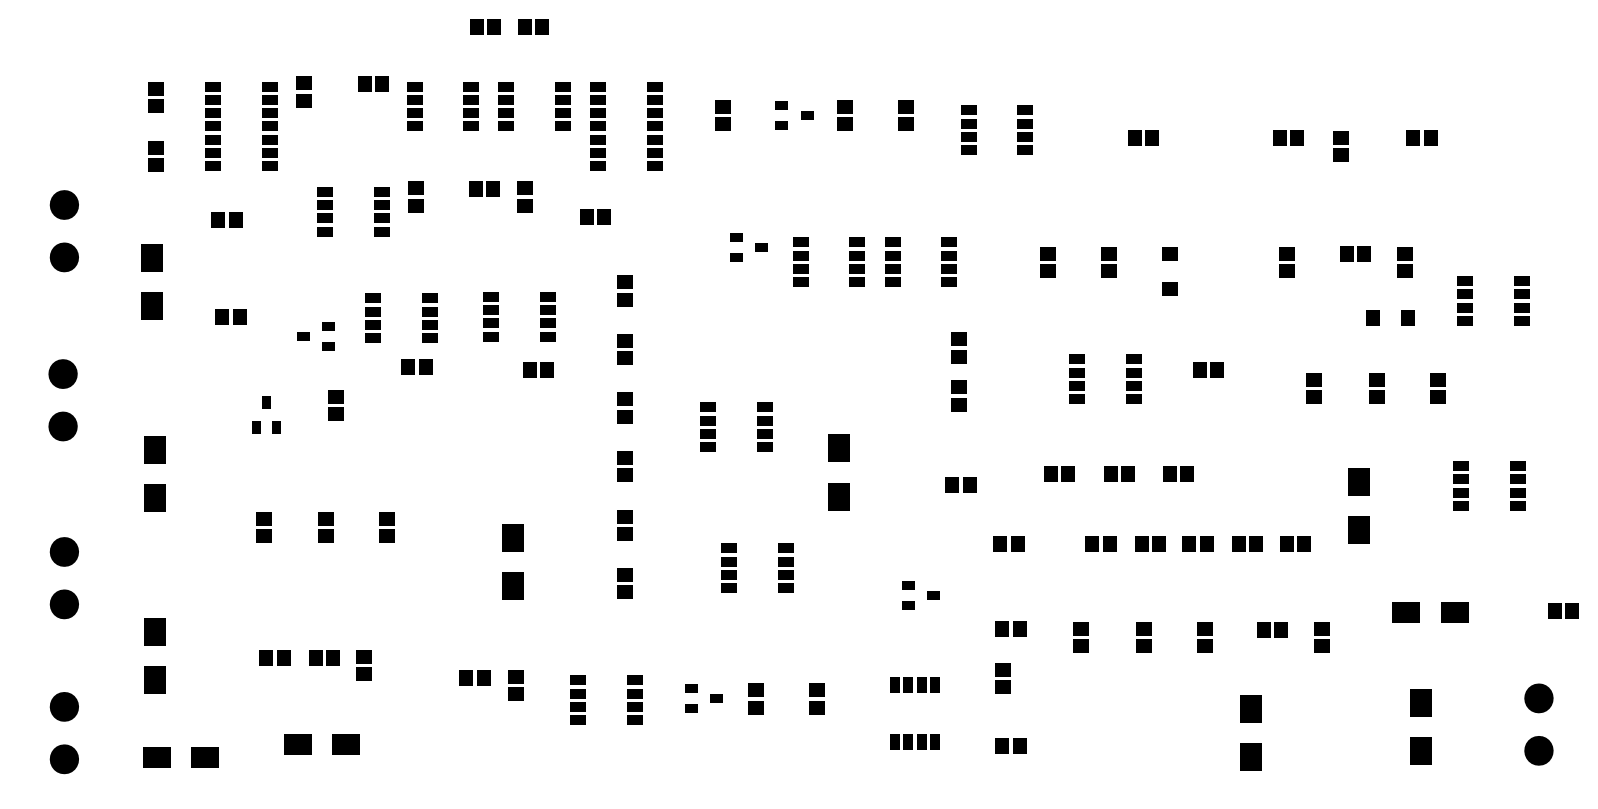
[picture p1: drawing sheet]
<svg xmlns="http://www.w3.org/2000/svg" width="507mm" height="257mm" viewBox="0 0 507 257" stroke-linecap="round" stroke-linejoin="round" font-family="sans-serif">
<g fill="#000">
<circle cx="20.3" cy="65.1" r="4.6"/>
<circle cx="20.3" cy="81.7" r="4.6"/>
<circle cx="19.9" cy="118.8" r="4.6"/>
<circle cx="19.9" cy="135.4" r="4.6"/>
<circle cx="20.3" cy="175.2" r="4.6"/>
<circle cx="20.3" cy="191.9" r="4.6"/>
<circle cx="20.3" cy="224.4" r="4.6"/>
<circle cx="488.4" cy="221.7" r="4.6"/>
<circle cx="488.4" cy="238.4" r="4.6"/>
<circle cx="20.3" cy="241" r="4.6"/>
</g>
<g fill="#000">
<path d="M149.2 6h4.4v5h-4.4z" fill-rule="evenodd"/>
<path d="M154.7 6h4.3v5h-4.3z" fill-rule="evenodd"/>
<path d="M164.4 6h4.4v5h-4.4z" fill-rule="evenodd"/>
<path d="M169.9 6h4.4v5h-4.4z" fill-rule="evenodd"/>
<path d="M47 31.6h5v4.4h-5z" fill-rule="evenodd"/>
<path d="M47 26.1h5v4.4h-5z" fill-rule="evenodd"/>
<path d="M65.3 26h4.9v3h-4.9z" fill-rule="evenodd"/>
<path d="M65.3 30.2h4.9v3h-4.9z" fill-rule="evenodd"/>
<path d="M65.3 34.4h4.9v3h-4.9z" fill-rule="evenodd"/>
<path d="M83.3 26h4.9v3h-4.9z" fill-rule="evenodd"/>
<path d="M83.3 30.2h4.9v3h-4.9z" fill-rule="evenodd"/>
<path d="M83.3 34.4h4.9v3h-4.9z" fill-rule="evenodd"/>
<path d="M94.1 24.2h5v4.4h-5z" fill-rule="evenodd"/>
<path d="M94.1 29.7h5v4.4h-5z" fill-rule="evenodd"/>
<path d="M113.7 24.1h4.3v5h-4.3z" fill-rule="evenodd"/>
<path d="M119.2 24.1h4.3v5h-4.3z" fill-rule="evenodd"/>
<path d="M129.1 26h5v3h-5z" fill-rule="evenodd"/>
<path d="M129.1 34.4h5v3h-5z" fill-rule="evenodd"/>
<path d="M129.1 30.2h5v3h-5z" fill-rule="evenodd"/>
<path d="M147.1 26h5v3h-5z" fill-rule="evenodd"/>
<path d="M147.1 34.4h5v3h-5z" fill-rule="evenodd"/>
<path d="M147.1 30.2h5v3h-5z" fill-rule="evenodd"/>
<path d="M158.3 26h5v3h-5z" fill-rule="evenodd"/>
<path d="M158.3 34.4h5v3h-5z" fill-rule="evenodd"/>
<path d="M158.3 30.2h5v3h-5z" fill-rule="evenodd"/>
<path d="M176.3 26h4.9v3h-4.9z" fill-rule="evenodd"/>
<path d="M176.3 34.4h4.9v3h-4.9z" fill-rule="evenodd"/>
<path d="M176.3 30.2h4.9v3h-4.9z" fill-rule="evenodd"/>
<path d="M187.5 26h4.9v3h-4.9z" fill-rule="evenodd"/>
<path d="M187.5 30.2h4.9v3h-4.9z" fill-rule="evenodd"/>
<path d="M187.5 34.4h4.9v3h-4.9z" fill-rule="evenodd"/>
<path d="M205.5 26h4.9v3h-4.9z" fill-rule="evenodd"/>
<path d="M205.5 30.2h4.9v3h-4.9z" fill-rule="evenodd"/>
<path d="M205.5 34.4h4.9v3h-4.9z" fill-rule="evenodd"/>
<path d="M226.9 31.9h5v4.3h-5z" fill-rule="evenodd"/>
<path d="M246.2 32.3h4v2.6h-4z" fill-rule="evenodd"/>
<path d="M254.2 35.4h4v2.7h-4z" fill-rule="evenodd"/>
<path d="M265.8 31.9h5v4.3h-5z" fill-rule="evenodd"/>
<path d="M285.3 31.9h5v4.3h-5z" fill-rule="evenodd"/>
<path d="M305 33.6h5v3h-5z" fill-rule="evenodd"/>
<path d="M323 33.6h5v3h-5z" fill-rule="evenodd"/>
<path d="M47 44.7h5v4.4h-5z" fill-rule="evenodd"/>
<path d="M47 50.2h5v4.4h-5z" fill-rule="evenodd"/>
<path d="M65.3 51.3h4.9v3h-4.9z" fill-rule="evenodd"/>
<path d="M65.3 47.1h4.9v3h-4.9z" fill-rule="evenodd"/>
<path d="M65.3 38.6h4.9v3.1h-4.9z" fill-rule="evenodd"/>
<path d="M65.3 42.9h4.9v3h-4.9z" fill-rule="evenodd"/>
<path d="M83.3 51.3h4.9v3h-4.9z" fill-rule="evenodd"/>
<path d="M83.3 47.1h4.9v3h-4.9z" fill-rule="evenodd"/>
<path d="M83.3 38.6h4.9v3.1h-4.9z" fill-rule="evenodd"/>
<path d="M83.3 42.9h4.9v3h-4.9z" fill-rule="evenodd"/>
<path d="M129.1 38.6h5v3.1h-5z" fill-rule="evenodd"/>
<path d="M147.1 38.6h5v3.1h-5z" fill-rule="evenodd"/>
<path d="M158.3 38.6h5v3.1h-5z" fill-rule="evenodd"/>
<path d="M176.3 38.6h4.9v3.1h-4.9z" fill-rule="evenodd"/>
<path d="M187.5 51.3h4.9v3h-4.9z" fill-rule="evenodd"/>
<path d="M187.5 47.1h4.9v3h-4.9z" fill-rule="evenodd"/>
<path d="M187.5 38.6h4.9v3.1h-4.9z" fill-rule="evenodd"/>
<path d="M187.5 42.9h4.9v3h-4.9z" fill-rule="evenodd"/>
<path d="M205.5 51.3h4.9v3h-4.9z" fill-rule="evenodd"/>
<path d="M205.5 47.1h4.9v3h-4.9z" fill-rule="evenodd"/>
<path d="M205.5 38.6h4.9v3.1h-4.9z" fill-rule="evenodd"/>
<path d="M205.5 42.9h4.9v3h-4.9z" fill-rule="evenodd"/>
<path d="M226.9 37.3h5v4.4h-5z" fill-rule="evenodd"/>
<path d="M246.2 38.6h4v2.7h-4z" fill-rule="evenodd"/>
<path d="M265.8 37.3h5v4.4h-5z" fill-rule="evenodd"/>
<path d="M285.3 37.3h5v4.4h-5z" fill-rule="evenodd"/>
<path d="M305 46.3h5v3h-5z" fill-rule="evenodd"/>
<path d="M305 37.8h5v3h-5z" fill-rule="evenodd"/>
<path d="M305 42h5v3h-5z" fill-rule="evenodd"/>
<path d="M323 46.3h5v3h-5z" fill-rule="evenodd"/>
<path d="M323 37.8h5v3h-5z" fill-rule="evenodd"/>
<path d="M323 42h5v3h-5z" fill-rule="evenodd"/>
<path d="M358.1 41.5h4.3v5h-4.3z" fill-rule="evenodd"/>
<path d="M363.6 41.5h4.3v5h-4.3z" fill-rule="evenodd"/>
<path d="M404.2 41.5h4.3v5h-4.3z" fill-rule="evenodd"/>
<path d="M409.7 41.5h4.3v5h-4.3z" fill-rule="evenodd"/>
<path d="M423.1 41.6h5v4.3h-5z" fill-rule="evenodd"/>
<path d="M423.1 47.1h5v4.3h-5z" fill-rule="evenodd"/>
<path d="M446.5 41.5h4.3v5h-4.3z" fill-rule="evenodd"/>
<path d="M452 41.5h4.3v5h-4.3z" fill-rule="evenodd"/>
<path d="M44.9 77.5h6.6v8.9h-6.6z" fill-rule="evenodd"/>
<path d="M67.2 67.2h4.3v5h-4.3z" fill-rule="evenodd"/>
<path d="M72.7 67.2h4.3v5h-4.3z" fill-rule="evenodd"/>
<path d="M100.8 72h4.9v3h-4.9z" fill-rule="evenodd"/>
<path d="M100.8 67.8h4.9v3h-4.9z" fill-rule="evenodd"/>
<path d="M100.8 59.4h4.9v3h-4.9z" fill-rule="evenodd"/>
<path d="M100.8 63.6h4.9v3h-4.9z" fill-rule="evenodd"/>
<path d="M118.8 72h4.9v3h-4.9z" fill-rule="evenodd"/>
<path d="M118.8 67.8h4.9v3h-4.9z" fill-rule="evenodd"/>
<path d="M118.8 59.4h4.9v3h-4.9z" fill-rule="evenodd"/>
<path d="M118.8 63.6h4.9v3h-4.9z" fill-rule="evenodd"/>
<path d="M129.6 57.6h5v4.4h-5z" fill-rule="evenodd"/>
<path d="M129.6 63.1h5v4.4h-5z" fill-rule="evenodd"/>
<path d="M148.8 57.5h4.3v5h-4.3z" fill-rule="evenodd"/>
<path d="M154.3 57.5h4.3v5h-4.3z" fill-rule="evenodd"/>
<path d="M164.3 57.6h5v4.4h-5z" fill-rule="evenodd"/>
<path d="M164.3 63.1h5v4.4h-5z" fill-rule="evenodd"/>
<path d="M184.1 66.4h4.3v5h-4.3z" fill-rule="evenodd"/>
<path d="M189.6 66.4h4.3v5h-4.3z" fill-rule="evenodd"/>
<path d="M231.9 74.1h4v2.7h-4z" fill-rule="evenodd"/>
<path d="M239.8 77.3h4.1v2.6h-4.1z" fill-rule="evenodd"/>
<path d="M251.8 75.4h4.9v3h-4.9z" fill-rule="evenodd"/>
<path d="M269.7 75.4h5v3h-5z" fill-rule="evenodd"/>
<path d="M280.9 75.4h5v3h-5z" fill-rule="evenodd"/>
<path d="M298.9 75.4h5v3h-5z" fill-rule="evenodd"/>
<path d="M44.9 92.8h6.6v8.9h-6.6z" fill-rule="evenodd"/>
<path d="M115.9 93.2h5v3h-5z" fill-rule="evenodd"/>
<path d="M133.9 93.2h4.9v3h-4.9z" fill-rule="evenodd"/>
<path d="M153.5 92.7h4.9v3h-4.9z" fill-rule="evenodd"/>
<path d="M153.5 97h4.9v3h-4.9z" fill-rule="evenodd"/>
<path d="M171.4 92.7h5v3h-5z" fill-rule="evenodd"/>
<path d="M171.4 97h5v3h-5z" fill-rule="evenodd"/>
<path d="M195.8 92.9h5v4.4h-5z" fill-rule="evenodd"/>
<path d="M195.8 87.4h5v4.4h-5z" fill-rule="evenodd"/>
<path d="M231.9 80.4h4v2.7h-4z" fill-rule="evenodd"/>
<path d="M251.8 88.1h4.9v3h-4.9z" fill-rule="evenodd"/>
<path d="M251.8 79.6h4.9v3h-4.9z" fill-rule="evenodd"/>
<path d="M251.8 83.9h4.9v3h-4.9z" fill-rule="evenodd"/>
<path d="M269.7 88.1h5v3h-5z" fill-rule="evenodd"/>
<path d="M269.7 79.6h5v3h-5z" fill-rule="evenodd"/>
<path d="M269.7 83.9h5v3h-5z" fill-rule="evenodd"/>
<path d="M280.9 88.1h5v3h-5z" fill-rule="evenodd"/>
<path d="M280.9 79.6h5v3h-5z" fill-rule="evenodd"/>
<path d="M280.9 83.9h5v3h-5z" fill-rule="evenodd"/>
<path d="M298.9 88.1h5v3h-5z" fill-rule="evenodd"/>
<path d="M298.9 79.6h5v3h-5z" fill-rule="evenodd"/>
<path d="M298.9 83.9h5v3h-5z" fill-rule="evenodd"/>
<path d="M330.1 78.3h5v4.4h-5z" fill-rule="evenodd"/>
<path d="M330.1 83.8h5v4.4h-5z" fill-rule="evenodd"/>
<path d="M349.5 78.3h5v4.4h-5z" fill-rule="evenodd"/>
<path d="M349.5 83.8h5v4.4h-5z" fill-rule="evenodd"/>
<path d="M369 78.4h5v4.3h-5z" fill-rule="evenodd"/>
<path d="M369 89.7h5v4.3h-5z" fill-rule="evenodd"/>
<path d="M406.2 78.3h5v4.4h-5z" fill-rule="evenodd"/>
<path d="M406.2 83.8h5v4.4h-5z" fill-rule="evenodd"/>
<path d="M425.3 78.2h4.4v5h-4.4z" fill-rule="evenodd"/>
<path d="M430.8 78.2h4.4v5h-4.4z" fill-rule="evenodd"/>
<path d="M433.6 98.5h4.4v5h-4.4z" fill-rule="evenodd"/>
<path d="M443.4 78.3h5v4.4h-5z" fill-rule="evenodd"/>
<path d="M443.4 83.8h5v4.4h-5z" fill-rule="evenodd"/>
<path d="M445 98.5h4.3v5h-4.3z" fill-rule="evenodd"/>
<path d="M462.6 91.9h4.9v3h-4.9z" fill-rule="evenodd"/>
<path d="M462.6 87.7h4.9v3h-4.9z" fill-rule="evenodd"/>
<path d="M462.6 96.1h4.9v3h-4.9z" fill-rule="evenodd"/>
<path d="M480.5 91.9h5v3h-5z" fill-rule="evenodd"/>
<path d="M480.5 87.7h5v3h-5z" fill-rule="evenodd"/>
<path d="M480.5 96.1h5v3h-5z" fill-rule="evenodd"/>
<path d="M68.5 98.1h4.3v5h-4.3z" fill-rule="evenodd"/>
<path d="M73.9 98.1h4.4v5h-4.4z" fill-rule="evenodd"/>
<path d="M94.2 105.6h4v2.7h-4z" fill-rule="evenodd"/>
<path d="M102.2 108.7h4v2.7h-4z" fill-rule="evenodd"/>
<path d="M102.2 102.4h4v2.7h-4z" fill-rule="evenodd"/>
<path d="M115.9 105.8h5v3h-5z" fill-rule="evenodd"/>
<path d="M115.9 101.6h5v3h-5z" fill-rule="evenodd"/>
<path d="M115.9 97.4h5v3h-5z" fill-rule="evenodd"/>
<path d="M127.4 114.1h4.4v5h-4.4z" fill-rule="evenodd"/>
<path d="M132.9 114.1h4.4v5h-4.4z" fill-rule="evenodd"/>
<path d="M133.9 105.8h4.9v3h-4.9z" fill-rule="evenodd"/>
<path d="M133.9 101.6h4.9v3h-4.9z" fill-rule="evenodd"/>
<path d="M133.9 97.4h4.9v3h-4.9z" fill-rule="evenodd"/>
<path d="M153.5 105.4h4.9v3h-4.9z" fill-rule="evenodd"/>
<path d="M153.5 101.2h4.9v3h-4.9z" fill-rule="evenodd"/>
<path d="M166.1 115h4.4v5h-4.4z" fill-rule="evenodd"/>
<path d="M171.4 105.4h5v3h-5z" fill-rule="evenodd"/>
<path d="M171.4 101.2h5v3h-5z" fill-rule="evenodd"/>
<path d="M171.6 115h4.4v5h-4.4z" fill-rule="evenodd"/>
<path d="M195.8 106h5v4.4h-5z" fill-rule="evenodd"/>
<path d="M195.8 111.5h5v4.3h-5z" fill-rule="evenodd"/>
<path d="M302 105.6h5v4.3h-5z" fill-rule="evenodd"/>
<path d="M302 111.1h5v4.3h-5z" fill-rule="evenodd"/>
<path d="M339.4 112.6h4.9v3h-4.9z" fill-rule="evenodd"/>
<path d="M339.4 116.8h4.9v3h-4.9z" fill-rule="evenodd"/>
<path d="M357.4 112.6h4.9v3h-4.9z" fill-rule="evenodd"/>
<path d="M357.4 116.8h4.9v3h-4.9z" fill-rule="evenodd"/>
<path d="M378.8 115h4.4v5h-4.4z" fill-rule="evenodd"/>
<path d="M384.3 115h4.4v5h-4.4z" fill-rule="evenodd"/>
<path d="M462.6 100.3h4.9v3.1h-4.9z" fill-rule="evenodd"/>
<path d="M480.5 100.3h5v3.1h-5z" fill-rule="evenodd"/>
<path d="M80.1 133.8h2.6v4h-2.6z" fill-rule="evenodd"/>
<path d="M83.2 125.9h2.7v4h-2.7z" fill-rule="evenodd"/>
<path d="M86.4 133.8h2.7v4h-2.7z" fill-rule="evenodd"/>
<path d="M104.1 129.3h5v4.3h-5z" fill-rule="evenodd"/>
<path d="M104.1 123.8h5v4.3h-5z" fill-rule="evenodd"/>
<path d="M195.8 124.6h5v4.4h-5z" fill-rule="evenodd"/>
<path d="M195.8 130.1h5v4.3h-5z" fill-rule="evenodd"/>
<path d="M222.4 132h4.9v3h-4.9z" fill-rule="evenodd"/>
<path d="M222.4 127.8h4.9v3h-4.9z" fill-rule="evenodd"/>
<path d="M222.4 136.3h4.9v3h-4.9z" fill-rule="evenodd"/>
<path d="M240.4 132h4.9v3h-4.9z" fill-rule="evenodd"/>
<path d="M240.4 127.8h4.9v3h-4.9z" fill-rule="evenodd"/>
<path d="M240.4 136.3h4.9v3h-4.9z" fill-rule="evenodd"/>
<path d="M302 126.3h5v4.3h-5z" fill-rule="evenodd"/>
<path d="M302 120.8h5v4.3h-5z" fill-rule="evenodd"/>
<path d="M339.4 125.3h4.9v3h-4.9z" fill-rule="evenodd"/>
<path d="M339.4 121.1h4.9v3h-4.9z" fill-rule="evenodd"/>
<path d="M357.4 125.3h4.9v3h-4.9z" fill-rule="evenodd"/>
<path d="M357.4 121.1h4.9v3h-4.9z" fill-rule="evenodd"/>
<path d="M414.6 118.5h5v4.3h-5z" fill-rule="evenodd"/>
<path d="M414.6 124h5v4.3h-5z" fill-rule="evenodd"/>
<path d="M434.5 118.5h5v4.3h-5z" fill-rule="evenodd"/>
<path d="M434.5 124h5v4.3h-5z" fill-rule="evenodd"/>
<path d="M454 118.5h5v4.3h-5z" fill-rule="evenodd"/>
<path d="M454 124h5v4.3h-5z" fill-rule="evenodd"/>
<path d="M45.7 138.4h6.7v8.8h-6.7z" fill-rule="evenodd"/>
<path d="M195.8 143.2h5v4.3h-5z" fill-rule="evenodd"/>
<path d="M195.8 148.7h5v4.3h-5z" fill-rule="evenodd"/>
<path d="M222.4 140.5h4.9v3h-4.9z" fill-rule="evenodd"/>
<path d="M240.4 140.5h4.9v3h-4.9z" fill-rule="evenodd"/>
<path d="M263.1 138h6.6v8.8h-6.6z" fill-rule="evenodd"/>
<path d="M300.2 151.3h4.3v5h-4.3z" fill-rule="evenodd"/>
<path d="M305.7 151.3h4.3v5h-4.3z" fill-rule="evenodd"/>
<path d="M331.5 147.9h4.3v5.1h-4.3z" fill-rule="evenodd"/>
<path d="M337 147.9h4.3v5.1h-4.3z" fill-rule="evenodd"/>
<path d="M350.5 147.9h4.3v5.1h-4.3z" fill-rule="evenodd"/>
<path d="M356 147.9h4.3v5.1h-4.3z" fill-rule="evenodd"/>
<path d="M369.1 147.9h4.3v5.1h-4.3z" fill-rule="evenodd"/>
<path d="M374.6 147.9h4.3v5.1h-4.3z" fill-rule="evenodd"/>
<path d="M428.2 148.5h6.7v8.9h-6.7z" fill-rule="evenodd"/>
<path d="M461.3 154.9h4.9v3h-4.9z" fill-rule="evenodd"/>
<path d="M461.3 146.4h4.9v3h-4.9z" fill-rule="evenodd"/>
<path d="M461.3 150.6h4.9v3h-4.9z" fill-rule="evenodd"/>
<path d="M479.3 154.9h4.9v3h-4.9z" fill-rule="evenodd"/>
<path d="M479.3 146.4h4.9v3h-4.9z" fill-rule="evenodd"/>
<path d="M479.3 150.6h4.9v3h-4.9z" fill-rule="evenodd"/>
<path d="M45.7 153.7h6.7v8.8h-6.7z" fill-rule="evenodd"/>
<path d="M81.4 167.9h5v4.4h-5z" fill-rule="evenodd"/>
<path d="M81.4 162.4h5v4.4h-5z" fill-rule="evenodd"/>
<path d="M100.9 167.9h5v4.4h-5z" fill-rule="evenodd"/>
<path d="M100.9 162.4h5v4.4h-5z" fill-rule="evenodd"/>
<path d="M120.3 167.9h5v4.4h-5z" fill-rule="evenodd"/>
<path d="M120.3 162.4h5v4.4h-5z" fill-rule="evenodd"/>
<path d="M159.5 166.3h6.6v8.8h-6.6z" fill-rule="evenodd"/>
<path d="M195.8 167.3h5v4.3h-5z" fill-rule="evenodd"/>
<path d="M195.8 161.8h5v4.3h-5z" fill-rule="evenodd"/>
<path d="M229 172.6h5v3h-5z" fill-rule="evenodd"/>
<path d="M229 176.8h5v3h-5z" fill-rule="evenodd"/>
<path d="M247 172.6h5v3h-5z" fill-rule="evenodd"/>
<path d="M247 176.8h5v3h-5z" fill-rule="evenodd"/>
<path d="M263.1 153.3h6.6v8.8h-6.6z" fill-rule="evenodd"/>
<path d="M315.4 170.3h4.3v5h-4.3z" fill-rule="evenodd"/>
<path d="M320.9 170.3h4.3v5h-4.3z" fill-rule="evenodd"/>
<path d="M344.6 170.3h4.3v5h-4.3z" fill-rule="evenodd"/>
<path d="M350.1 170.3h4.3v5h-4.3z" fill-rule="evenodd"/>
<path d="M360.2 170.3h4.4v5h-4.4z" fill-rule="evenodd"/>
<path d="M365.7 170.3h4.4v5h-4.4z" fill-rule="evenodd"/>
<path d="M375.4 170.3h4.4v5h-4.4z" fill-rule="evenodd"/>
<path d="M380.9 170.3h4.4v5h-4.4z" fill-rule="evenodd"/>
<path d="M391.1 170.3h4.3v5h-4.3z" fill-rule="evenodd"/>
<path d="M396.6 170.3h4.3v5h-4.3z" fill-rule="evenodd"/>
<path d="M406.3 170.3h4.3v5h-4.3z" fill-rule="evenodd"/>
<path d="M411.8 170.3h4.3v5h-4.3z" fill-rule="evenodd"/>
<path d="M428.2 163.8h6.7v8.9h-6.7z" fill-rule="evenodd"/>
<path d="M461.3 159.1h4.9v3h-4.9z" fill-rule="evenodd"/>
<path d="M479.3 159.1h4.9v3h-4.9z" fill-rule="evenodd"/>
<path d="M45.7 196.3h6.7v8.8h-6.7z" fill-rule="evenodd"/>
<path d="M159.5 181.6h6.6v8.8h-6.6z" fill-rule="evenodd"/>
<path d="M195.8 180.4h5v4.3h-5z" fill-rule="evenodd"/>
<path d="M195.8 185.9h5v4.3h-5z" fill-rule="evenodd"/>
<path d="M229 181.1h5v3h-5z" fill-rule="evenodd"/>
<path d="M229 185.3h5v3h-5z" fill-rule="evenodd"/>
<path d="M247 181.1h5v3h-5z" fill-rule="evenodd"/>
<path d="M247 185.3h5v3h-5z" fill-rule="evenodd"/>
<path d="M286.4 184.4h4v2.7h-4z" fill-rule="evenodd"/>
<path d="M286.4 190.7h4v2.7h-4z" fill-rule="evenodd"/>
<path d="M294.4 187.6h4v2.6h-4z" fill-rule="evenodd"/>
<path d="M316 197.2h4.4v5h-4.4z" fill-rule="evenodd"/>
<path d="M321.5 197.2h4.4v5h-4.4z" fill-rule="evenodd"/>
<path d="M442.1 191.1h8.8v6.6h-8.8z" fill-rule="evenodd"/>
<path d="M457.4 191.1h8.8v6.6h-8.8z" fill-rule="evenodd"/>
<path d="M491.5 191.5h4.4v5h-4.4z" fill-rule="evenodd"/>
<path d="M497 191.5h4.3v5h-4.3z" fill-rule="evenodd"/>
<path d="M45.7 211.6h6.7v8.8h-6.7z" fill-rule="evenodd"/>
<path d="M82.4 206.3h4.3v5h-4.3z" fill-rule="evenodd"/>
<path d="M87.9 206.3h4.3v5h-4.3z" fill-rule="evenodd"/>
<path d="M98 206.3h4.4v5h-4.4z" fill-rule="evenodd"/>
<path d="M103.5 206.3h4.4v5h-4.4z" fill-rule="evenodd"/>
<path d="M113.1 206.4h5.1v4.3h-5.1z" fill-rule="evenodd"/>
<path d="M113.1 211.9h5.1v4.3h-5.1z" fill-rule="evenodd"/>
<path d="M145.8 212.6h4.4v5h-4.4z" fill-rule="evenodd"/>
<path d="M151.3 212.6h4.4v5h-4.4z" fill-rule="evenodd"/>
<path d="M161.4 212.7h5v4.4h-5z" fill-rule="evenodd"/>
<path d="M181.2 214.5h4.9v3h-4.9z" fill-rule="evenodd"/>
<path d="M199.1 214.5h5v3h-5z" fill-rule="evenodd"/>
<path d="M315.9 210.4h5v4.3h-5z" fill-rule="evenodd"/>
<path d="M340.6 203h5v4.3h-5z" fill-rule="evenodd"/>
<path d="M340.6 197.5h5v4.4h-5z" fill-rule="evenodd"/>
<path d="M360.5 203h5v4.3h-5z" fill-rule="evenodd"/>
<path d="M360.5 197.5h5v4.4h-5z" fill-rule="evenodd"/>
<path d="M380 203h5v4.3h-5z" fill-rule="evenodd"/>
<path d="M380 197.5h5v4.4h-5z" fill-rule="evenodd"/>
<path d="M399.1 197.4h4.4v5h-4.4z" fill-rule="evenodd"/>
<path d="M404.6 197.4h4.4v5h-4.4z" fill-rule="evenodd"/>
<path d="M417.2 203h5v4.3h-5z" fill-rule="evenodd"/>
<path d="M417.2 197.5h5v4.4h-5z" fill-rule="evenodd"/>
<path d="M90.3 232.9h8.8v6.7h-8.8z" fill-rule="evenodd"/>
<path d="M105.6 232.9h8.8v6.7h-8.8z" fill-rule="evenodd"/>
<path d="M161.4 218.2h5v4.4h-5z" fill-rule="evenodd"/>
<path d="M181.2 227.1h4.9v3h-4.9z" fill-rule="evenodd"/>
<path d="M181.2 222.9h4.9v3h-4.9z" fill-rule="evenodd"/>
<path d="M181.2 218.7h4.9v3h-4.9z" fill-rule="evenodd"/>
<path d="M199.1 227.1h5v3h-5z" fill-rule="evenodd"/>
<path d="M199.1 222.9h5v3h-5z" fill-rule="evenodd"/>
<path d="M199.1 218.7h5v3h-5z" fill-rule="evenodd"/>
<path d="M217.5 217.4h4v2.6h-4z" fill-rule="evenodd"/>
<path d="M217.5 223.7h4v2.7h-4z" fill-rule="evenodd"/>
<path d="M225.5 220.5h4v2.7h-4z" fill-rule="evenodd"/>
<path d="M237.5 217h5v4.3h-5z" fill-rule="evenodd"/>
<path d="M237.5 222.4h5v4.4h-5z" fill-rule="evenodd"/>
<path d="M256.9 217h5v4.3h-5z" fill-rule="evenodd"/>
<path d="M256.9 222.4h5v4.4h-5z" fill-rule="evenodd"/>
<path d="M282.7 233h3v5h-3z" fill-rule="evenodd"/>
<path d="M282.7 215.1h3v4.9h-3z" fill-rule="evenodd"/>
<path d="M286.9 233h3v5h-3z" fill-rule="evenodd"/>
<path d="M286.9 215.1h3v4.9h-3z" fill-rule="evenodd"/>
<path d="M291.1 233h3v5h-3z" fill-rule="evenodd"/>
<path d="M291.1 215.1h3v4.9h-3z" fill-rule="evenodd"/>
<path d="M295.3 233h3v5h-3z" fill-rule="evenodd"/>
<path d="M295.3 215.1h3v4.9h-3z" fill-rule="evenodd"/>
<path d="M316 234.4h4.4v5h-4.4z" fill-rule="evenodd"/>
<path d="M315.9 215.9h5v4.3h-5z" fill-rule="evenodd"/>
<path d="M321.5 234.4h4.4v5h-4.4z" fill-rule="evenodd"/>
<path d="M393.7 236.1h6.7v8.8h-6.7z" fill-rule="evenodd"/>
<path d="M393.7 220.7h6.7v8.9h-6.7z" fill-rule="evenodd"/>
<path d="M447.9 218.7h6.6v8.8h-6.6z" fill-rule="evenodd"/>
<path d="M45.4 237.1h8.9v6.7h-8.9z" fill-rule="evenodd"/>
<path d="M60.7 237.1h8.9v6.7h-8.9z" fill-rule="evenodd"/>
<path d="M447.9 234h6.6v8.8h-6.6z" fill-rule="evenodd"/>
</g>
</svg>
